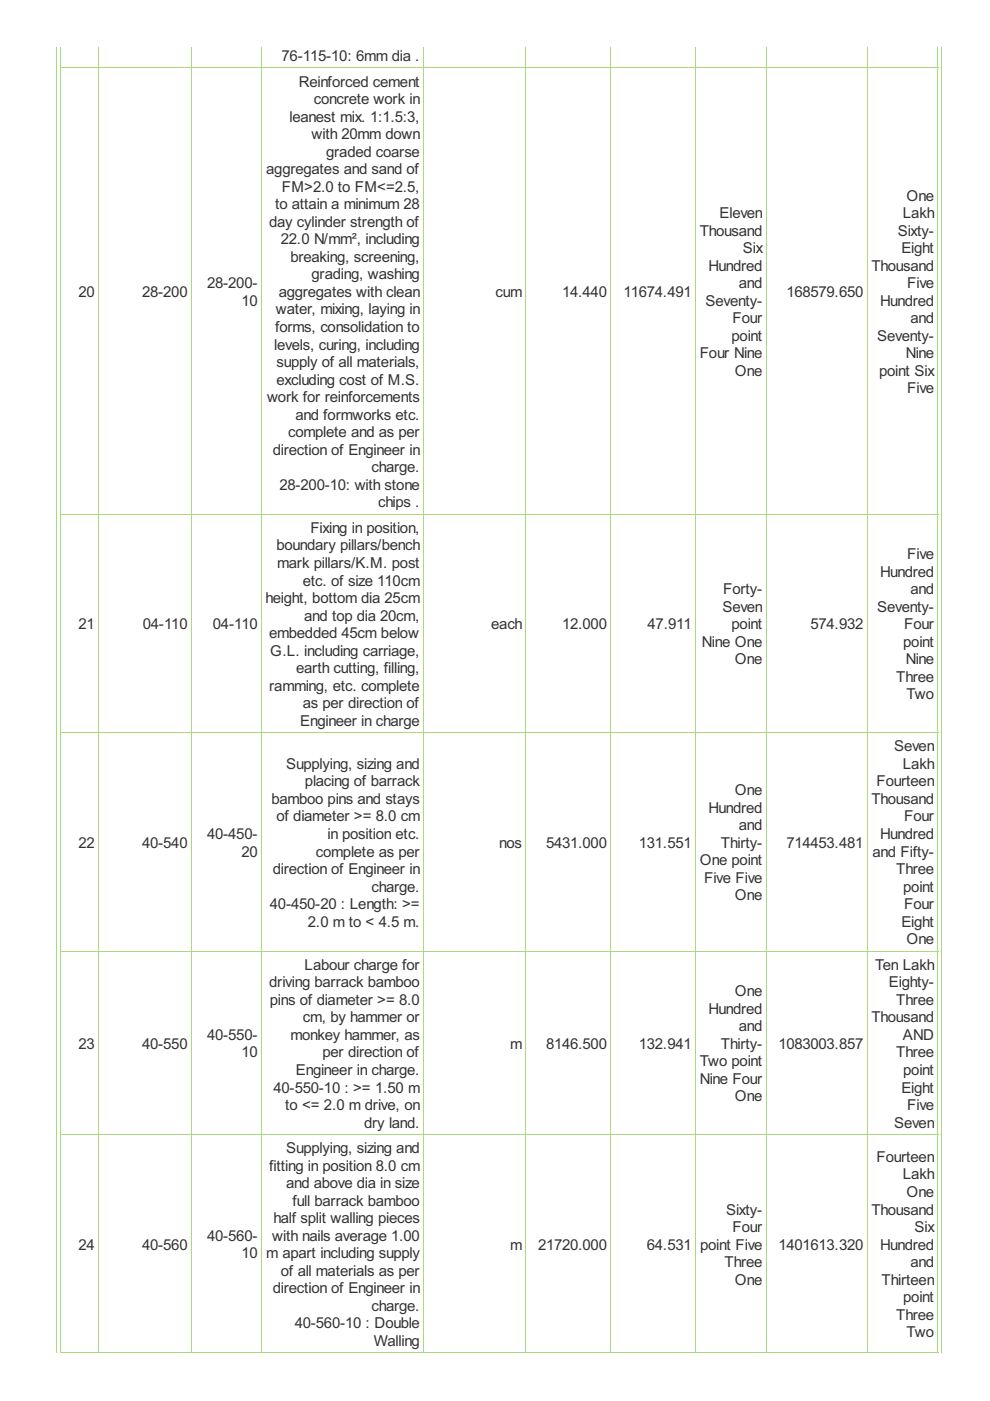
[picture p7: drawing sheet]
<svg xmlns="http://www.w3.org/2000/svg" width="210mm" height="297mm" viewBox="0 0 210 297" stroke-linecap="round" stroke-linejoin="round" font-family="sans-serif">
<defs><g id="words">
<g font-size="3.6" fill="#333">
<text x="59.7" y="12.9">76-115-10: 6mm dia .</text>
<text x="63.3" y="18.4">Reinforced cement</text>
<text x="66.5" y="22.1">concrete work in</text>
<text x="61.4" y="25.8">leanest mix. 1:1.5:3,</text>
<text x="66.1" y="29.5">with 20mm down</text>
<text x="69.2" y="33.2">graded coarse</text>
<text x="56.5" y="36.9">aggregates and sand of</text>
<text x="59.8" y="40.7">FM&gt;2.0 to FM&lt;=2.5,</text>
<text x="58.3" y="44.4">to attain a minimum 28</text>
<text x="152.5" y="46.2">Eleven</text>
<text x="191.4" y="46.2">Lakh</text>
<text x="192.2" y="42.5">One</text>
<text x="57.1" y="48.1">day cylinder strength of</text>
<text x="59.6" y="51.8">22.0 N/mm², including</text>
<text x="148.4" y="50">Thousand</text>
<text x="157.5" y="53.7">Six</text>
<text x="190.3" y="50">Sixty-</text>
<text x="191.1" y="53.7">Eight</text>
<text x="61.6" y="55.5">breaking, screening,</text>
<text x="66.1" y="59.2">grading, washing</text>
<text x="150.2" y="57.4">Hundred</text>
<text x="184.8" y="57.4">Thousand</text>
<text x="16.7" y="63">20</text>
<text x="30.1" y="63">28-200</text>
<text x="43.9" y="61.1">28-200-</text>
<text x="51.2" y="64.8">10</text>
<text x="59.1" y="63">aggregates with clean</text>
<text x="105.1" y="63">cum</text>
<text x="119.2" y="63">14.440</text>
<text x="132.2" y="63">11674.491</text>
<text x="149.6" y="64.8">Seventy-</text>
<text x="156.7" y="61.1">and</text>
<text x="166.7" y="63">168579.650</text>
<text x="186.6" y="64.8">Hundred</text>
<text x="192.3" y="61.1">Five</text>
<text x="58.3" y="70.4">forms, consolidation to</text>
<text x="58.5" y="66.7">water, mixing, laying in</text>
<text x="155.3" y="68.5">Four</text>
<text x="193.1" y="68.5">and</text>
<text x="58.2" y="74.1">levels, curing, including</text>
<text x="58.6" y="77.8">supply of all materials,</text>
<text x="148.4" y="76">Four Nine</text>
<text x="155.1" y="72.3">point</text>
<text x="186" y="72.3">Seventy-</text>
<text x="192" y="76">Nine</text>
<text x="58.6" y="81.5">excluding cost of M.S.</text>
<text x="155.8" y="79.7">One</text>
<text x="186.4" y="79.7">point Six</text>
<text x="192.3" y="83.4">Five</text>
<text x="56.6" y="85.3">work for reinforcements</text>
<text x="62.7" y="89">and formworks etc.</text>
<text x="61.1" y="92.7">complete and as per</text>
<text x="57.9" y="96.4">direction of Engineer in</text>
<text x="78.8" y="100.1">charge.</text>
<text x="59.2" y="103.9">28-200-10: with stone</text>
<text x="80.2" y="107.6">chips .</text>
<text x="65.8" y="113">Fixing in position,</text>
<text x="58.6" y="116.7">boundary pillars/bench</text>
<text x="192.3" y="118.6">Five</text>
<text x="58.8" y="120.4">mark pillars/K.M. post</text>
<text x="64.2" y="124.1">etc. of size 110cm</text>
<text x="186.6" y="122.3">Hundred</text>
<text x="56.3" y="127.9">height, bottom dia 25cm</text>
<text x="64.5" y="131.6">and top dia 20cm,</text>
<text x="153.2" y="129.7">Seven</text>
<text x="153.3" y="126">Forty-</text>
<text x="186" y="129.7">Seventy-</text>
<text x="193.1" y="126">and</text>
<text x="16.7" y="133.4">21</text>
<text x="30.3" y="133.4">04-110</text>
<text x="45.2" y="133.4">04-110</text>
<text x="57.1" y="135.3">embedded 45cm below</text>
<text x="104.2" y="133.4">each</text>
<text x="119.2" y="133.4">12.000</text>
<text x="137.3" y="133.4">47.911</text>
<text x="148.8" y="137.2">Nine One</text>
<text x="155.1" y="133.4">point</text>
<text x="171.8" y="133.4">574.932</text>
<text x="191.5" y="137.2">point</text>
<text x="191.7" y="133.4">Four</text>
<text x="57.3" y="139">G.L. including carriage,</text>
<text x="62.8" y="142.7">earth cutting, filling,</text>
<text x="155.8" y="140.9">One</text>
<text x="192" y="140.9">Nine</text>
<text x="57.1" y="146.4">ramming, etc. complete</text>
<text x="190" y="144.6">Three</text>
<text x="192.2" y="148.3">Two</text>
<text x="63.6" y="153.9">Engineer in charge</text>
<text x="64.2" y="150.2">as per direction of</text>
<text x="189.6" y="159.3">Seven</text>
<text x="60.7" y="163">Supplying, sizing and</text>
<text x="64.7" y="166.7">placing of barrack</text>
<text x="185.8" y="166.7">Fourteen</text>
<text x="191.4" y="163">Lakh</text>
<text x="57.5" y="170.5">bamboo pins and stays</text>
<text x="150.2" y="172.3">Hundred</text>
<text x="155.8" y="168.6">One</text>
<text x="184.8" y="170.5">Thousand</text>
<text x="16.7" y="179.7">22</text>
<text x="30.1" y="179.7">40-540</text>
<text x="43.9" y="177.9">40-450-</text>
<text x="58.6" y="174.2">of diameter &gt;= 8.0 cm</text>
<text x="69.5" y="177.9">in position etc.</text>
<text x="105.9" y="179.7">nos</text>
<text x="115.8" y="179.7">5431.000</text>
<text x="135.5" y="179.7">131.551</text>
<text x="152.9" y="179.7">Thirty-</text>
<text x="156.7" y="176">and</text>
<text x="166.7" y="179.7">714453.481</text>
<text x="186.6" y="177.9">Hundred</text>
<text x="191.7" y="174.2">Four</text>
<text x="51.2" y="181.6">20</text>
<text x="57.9" y="185.3">direction of Engineer in</text>
<text x="67" y="181.6">complete as per</text>
<text x="148.4" y="183.5">One point</text>
<text x="185" y="181.6">and Fifty-</text>
<text x="190" y="185.3">Three</text>
<text x="78.8" y="189">charge.</text>
<text x="149.3" y="187.2">Five Five</text>
<text x="155.8" y="190.9">One</text>
<text x="191.5" y="189">point</text>
<text x="57.2" y="192.8">40-450-20 : Length: &gt;=</text>
<text x="65.3" y="196.5">2.0 m to &lt; 4.5 m.</text>
<text x="191.1" y="196.5">Eight</text>
<text x="191.7" y="192.8">Four</text>
<text x="192.2" y="200.2">One</text>
<text x="57.1" y="209.3">driving barrack bamboo</text>
<text x="64.6" y="205.6">Labour charge for</text>
<text x="185.5" y="205.6">Ten Lakh</text>
<text x="188.5" y="209.3">Eighty-</text>
<text x="57.2" y="213">pins of diameter &gt;= 8.0</text>
<text x="150.2" y="214.9">Hundred</text>
<text x="155.8" y="211.2">One</text>
<text x="190" y="213">Three</text>
<text x="43.9" y="220.5">40-550-</text>
<text x="61.6" y="220.5">monkey hammer, as</text>
<text x="64.2" y="216.8">cm, by hammer or</text>
<text x="156.7" y="218.6">and</text>
<text x="184.8" y="216.8">Thousand</text>
<text x="191.4" y="220.5">AND</text>
<text x="16.7" y="222.3">23</text>
<text x="30.1" y="222.3">40-550</text>
<text x="51.2" y="224.2">10</text>
<text x="62.7" y="227.9">Engineer in charge.</text>
<text x="68.4" y="224.2">per direction of</text>
<text x="108.2" y="222.3">m</text>
<text x="115.8" y="222.3">8146.500</text>
<text x="135.5" y="222.3">132.941</text>
<text x="148.4" y="226.1">Two point</text>
<text x="152.9" y="222.3">Thirty-</text>
<text x="165" y="222.3">1083003.857</text>
<text x="190" y="224.2">Three</text>
<text x="191.5" y="227.9">point</text>
<text x="58" y="231.6">40-550-10 : &gt;= 1.50 m</text>
<text x="148.4" y="229.8">Nine Four</text>
<text x="155.8" y="233.5">One</text>
<text x="191.1" y="231.6">Eight</text>
<text x="60.5" y="235.4">to &lt;= 2.0 m drive, on</text>
<text x="77.2" y="239.1">dry land.</text>
<text x="189.6" y="239.1">Seven</text>
<text x="192.3" y="235.4">Five</text>
<text x="60.7" y="244.5">Supplying, sizing and</text>
<text x="57.1" y="248.2">fitting in position 8.0 cm</text>
<text x="60.6" y="251.9">and above dia in size</text>
<text x="185.8" y="246.3">Fourteen</text>
<text x="191.4" y="250.1">Lakh</text>
<text x="62" y="255.6">full barrack bamboo</text>
<text x="153.9" y="257.5">Sixty-</text>
<text x="184.8" y="257.5">Thousand</text>
<text x="192.2" y="253.8">One</text>
<text x="43.9" y="263.1">40-560-</text>
<text x="57.7" y="263.1">with nails average 1.00</text>
<text x="58" y="259.4">half split walling pieces</text>
<text x="155.3" y="261.2">Four</text>
<text x="193.9" y="261.2">Six</text>
<text x="16.7" y="264.9">24</text>
<text x="30.1" y="264.9">40-560</text>
<text x="51.2" y="266.8">10</text>
<text x="56.5" y="266.8">m apart including supply</text>
<text x="108.2" y="264.9">m</text>
<text x="114.1" y="264.9">21720.000</text>
<text x="137.2" y="264.9">64.531</text>
<text x="148.5" y="264.9">point Five</text>
<text x="153.6" y="268.7">Three</text>
<text x="165" y="264.9">1401613.320</text>
<text x="186.6" y="264.9">Hundred</text>
<text x="193.1" y="268.7">and</text>
<text x="57.9" y="274.2">direction of Engineer in</text>
<text x="59.6" y="270.5">of all materials as per</text>
<text x="155.8" y="272.4">One</text>
<text x="186.9" y="272.4">Thirteen</text>
<text x="62.5" y="281.7">40-560-10 : Double</text>
<text x="78.8" y="277.9">charge.</text>
<text x="190" y="279.8">Three</text>
<text x="191.5" y="276.1">point</text>
<text x="79.3" y="285.4">Walling</text>
<text x="192.2" y="283.5">Two</text>
</g>
</g></defs>
<g fill="none" stroke="#a8da7f" stroke-width=".21">
<path d="M11.9 9.9v276.9M12.8 14.4h186.2M12.9 9.9v276.9M20.9 9.9v276.9M40.6 9.9v276.9M55.5 9.9v276.9M89.8 9.9v276.9M111.5 9.9v276.9M129.5 9.9v276.9M147.5 9.9v276.9M162.5 9.9v276.9M183.9 9.9v276.9"/>
<path d="M198.9 9.9v276.9M199.7 9.9v276.9M12.8 109h186.2M12.8 155.4h186.2M12.8 201.7h186.2M12.8 240.5h186.2M12.8 286.8h186.2"/>
</g>
<use href="#words"/>
</svg>
